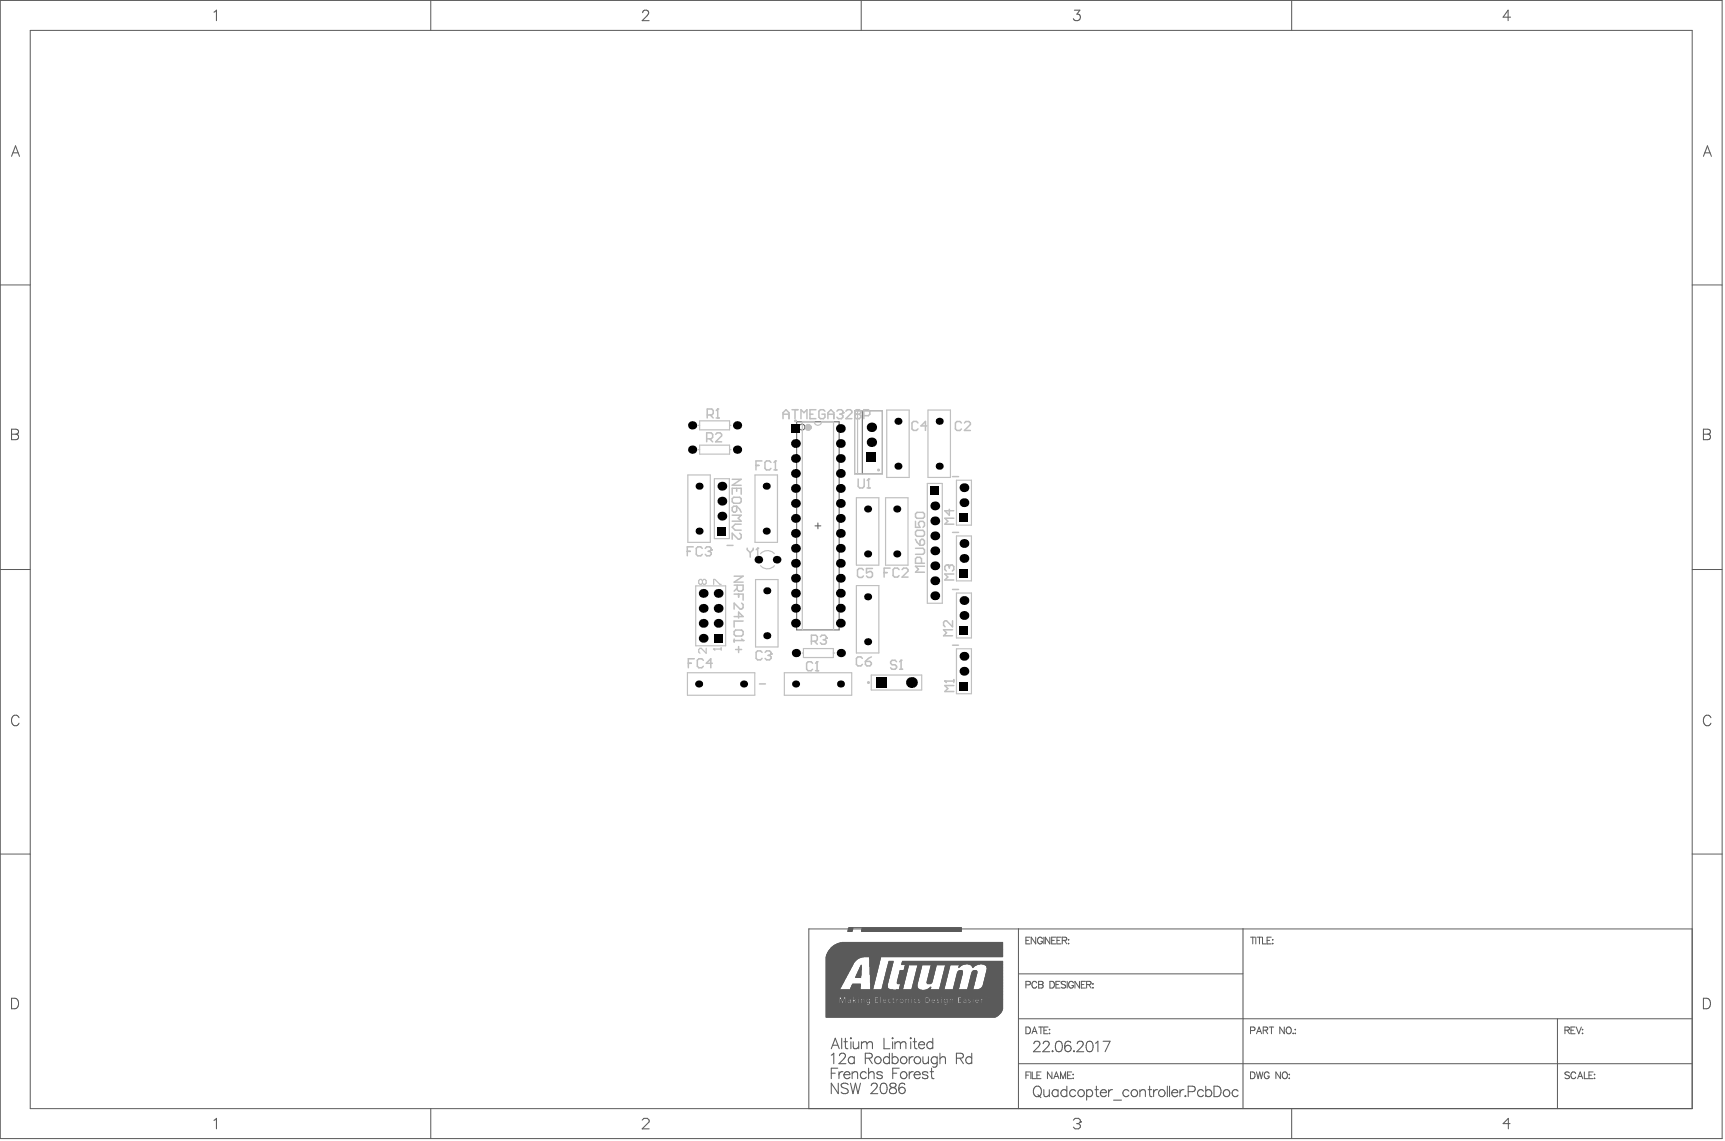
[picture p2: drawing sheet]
<svg xmlns="http://www.w3.org/2000/svg" width="974mm" height="644mm" viewBox="0 0 974 644" stroke-linecap="round" stroke-linejoin="round" font-family="sans-serif">
<g fill="none" stroke="#5a5a5a" stroke-width=".56">
<path d="M0 0h972v642h-972zM17 17h938v609h-938zM243 0v17M486 0v17M729 0v17M0 161h17M955 161h17M0 321h17M955 321h17M0 482h17M955 482h17M466 540h100"/>
<path d="M466 539h100M467 539h99M467 538h99M467 537h99M468 537h98M468 536h98M469 535h97M469 534h97M470 534h96M471 533h95M472 533h94M473 532h93"/>
<path d="M474 532h92M475 532h91M478 526h3M479 525h2M479 524h2M479 523h64M486 526h57M486 525h57M486 524h57M487 524h56M575 524v102M702 524v102"/>
<path d="M955 524h-498v102M466 550h12M466 550h13M466 549h13M466 548h13M466 548h14M466 547h14M466 546h14M466 546h15M466 545h15M466 558h8M466 557h8"/>
<path d="M466 557h9M466 556h9M466 555h9M466 555h10M466 554h10M466 553h11M466 552h11M466 552h12M466 551h12M466 544h15M466 544h16M466 543h16"/>
<path d="M466 542h17M466 541h18M466 541h19M466 540h20M466 540h21M466 558h38M466 559h54M466 560h100M466 559h100M474 558h-8M475 557h-9M475 556h-9"/>
<path d="M476 555h-10M476 554h-10M477 553h-11M478 551h-12M479 548h-13M480 558h6M480 557h6M480 546h-14M481 557h5M481 556h5M481 555h5M482 544h-16"/>
<path d="M483 552h3M483 551h3M483 542h-17M483 550h3M484 550h2M484 549h2M484 548h2M485 548h1M485 547h1M485 541h-19M485 546h1M486 546h.1"/>
<path d="M486 545h.1M486 547h-1M491 541h6M491 540h6M491 545h5M491 544h5M491 543h5M491 543h6M491 542h6M491 550h4M491 549h4M491 548h4"/>
<path d="M491 547h4M491 546h4M491 546h5M491 554h3M491 553h3M491 552h3M491 551h3M491 558h2M491 557h2M491 556h2M491 555h2M493 557h-2"/>
<path d="M494 554h-3M494 552h-3M495 548h-4M497 541h-6M498 558h4M498 558h3M498 557h3M498 556h3M499 555h2M499 554h2M499 553h2M499 553h3"/>
<path d="M499 552h3M500 551h2M500 550h2M500 549h2M500 549h3M500 548h3M500 547h3M501 547h2M501 546h2M501 545h2M501 545h3M501 544h3"/>
<path d="M501 554h-2M502 543h2M502 542h2M502 552h-3M504 545h-3M506 558h13M506 555h4M506 554h4M506 554h5M507 554h4M507 553h4M507 552h4"/>
<path d="M507 551h4M507 550h4M507 550h5M507 558h3M508 549h4M508 558h2M508 548h4M508 557h2M508 556h2M508 555h2M509 544h35M509 544h57"/>
<path d="M509 543h57M509 542h57M510 547h2M511 547h1M511 546h1M511 546h2M511 545h2M511 544h32M512 550h-5M513 546h-2M515 558h4M515 558h3"/>
<path d="M515 557h3M515 556h3M515 555h3M516 555h2M516 554h2M516 553h2M516 552h2M516 552h3M516 551h3M517 550h2M517 549h2M517 548h2"/>
<path d="M517 548h3M517 547h3M518 547h2M518 546h2M518 545h2M519 551h-2M520 545h-2M522 559h44M523 558h43M523 555h3M523 554h3M523 553h3"/>
<path d="M524 553h2M524 553h3M524 552h3M524 551h3M524 558h1M524 550h3M524 549h3M525 549h2M525 548h3M525 558h.1M525 557h.1M525 547h3"/>
<path d="M525 546h3M525 558h-2M525 545h3M526 545h2M527 551h-3M528 545h-3M530 558h3M530 557h3M531 557h2M531 556h2M531 556h3M531 555h3"/>
<path d="M531 554h3M531 553h3M532 553h2M532 552h2M532 552h3M532 551h3M532 550h3M533 550h2M533 549h2M533 548h2M533 548h3M533 547h3"/>
<path d="M533 546h3M533 557h-3M534 546h2M534 545h2M534 554h-3M535 552h-3M535 548h-2M538 558h3M538 557h3M538 556h3M539 556h2M539 556h3"/>
<path d="M539 555h3M539 554h3M539 553h3M539 552h3M540 552h2M540 552h3M540 551h3M540 550h3M540 549h3M541 548h2M541 546h.1M541 546h1"/>
<path d="M541 545h1M541 545h2M542 556h-3M542 545h-1M543 551h-3M546 558h3M546 557h3M547 557h2M547 557h3M547 556h3M547 555h3M547 554h3"/>
<path d="M547 553h3M547 544h5M548 553h3M548 552h3M548 551h3M548 544h3M548 545h3M548 550h3M548 549h3M549 549h2M549 545h1M549 548h3"/>
<path d="M549 548h2M549 546h.1M549 546h1M549 558h-3M550 548h1M551 553h-3M552 558h4M553 558h3M554 558h2M554 557h2M554 557h12M555 557h11"/>
<path d="M555 556h11M555 555h11M555 554h11M555 553h11M555 544h11M556 553h10M556 552h10M556 544h10M556 551h10M556 545h10M556 550h10M557 550h9"/>
<path d="M557 549h9M557 545h9M557 558h.1M557 557h.1M557 548h9M557 547h9M557 546h9M558 558h.1M558 557h1M558 557h8M558 558h8M559 558h7"/>
<path d="M559 557h7M566 558h-8M566 544h-57M575 550h127M466 566h8M466 565h8M466 564h8M466 563h8M466 566h23M466 562h15M466 567h100M466 567h23"/>
<path d="M466 566h24M466 566h25M466 574h96M466 573h97M466 573h98M466 572h98M466 572h99M466 571h99M466 570h99M466 570h100M466 569h100M466 568h100"/>
<path d="M466 562h100M466 561h100M474 566h1M474 565h1M474 564h1M475 563h1M475 564h1M475 565h1M476 565h-1M476 566h1M476 565h1M476 564h1"/>
<path d="M477 564h.1M477 566h2M477 566h1M477 565h1M477 565h2M477 564h3M477 564h1M477 564h2M477 563h4M478 565h-1M479 564h1M479 565h1"/>
<path d="M480 566h.1M480 564h1M480 566h1M480 565h1M481 563h-15M482 566h1M482 566h.1M482 565h.1M482 564h.1M482 564h1M482 563h12M482 563h2"/>
<path d="M482 562h15M483 565h1M483 564h1M483 566h1M485 566h1M485 565h1M485 564h1M485 563h9M486 564h1M487 566h.1M487 565h.1M487 564h.1"/>
<path d="M488 564h1M488 566h1M488 565h1M489 566h1M490 565h1M490 564h1M490 565h.1M490 564h.1M490 566h1M491 567h42M491 566h42M491 566h3"/>
<path d="M491 565h3M491 564h3M491 566h43M494 565h3M494 564h3M494 563h3M496 564h1M496 566h1M496 563h1M497 563h-12M497 566h2M497 566h1"/>
<path d="M497 565h1M497 564h1M497 564h2M497 563h7M497 563h17M497 562h59M499 564h-2M499 565h2M499 564h1M500 564h2M500 564h1M500 566h2"/>
<path d="M500 566h1M500 565h1M502 565h2M502 564h2M503 566h1M503 564h.1M504 565h2M504 564h2M504 563h18M504 563h10M505 565h1M505 564h1"/>
<path d="M505 566h1M506 566h2M506 565h2M506 564h.1M506 564h1M506 564h2M507 564h1M508 564h-1M508 565h1M508 565h2M508 564h2M508 564h1"/>
<path d="M509 565h.1M509 564h.1M510 566h1M510 564h1M510 565h1M512 566h1M512 565h1M512 564h.1M512 564h1M513 564h1M513 566h1M513 565h1"/>
<path d="M515 566h1M515 565h1M515 564h1M515 563h7M516 564h-1M516 565h3M516 565h2M516 564h2M517 565h2M517 566h1M517 564h1M518 564h-1"/>
<path d="M519 564h3M519 566h3M519 565h3M520 566h2M520 565h2M520 564h2M523 565h.1M523 565h1M523 564h1M523 563h1M524 566h2M524 565h-1"/>
<path d="M524 563h7M525 566h1M525 563h16M525 565h1M525 564h1M526 565h4M526 564h1M527 565h3M527 564h2M528 566h1M528 564h1M528 565h1"/>
<path d="M529 564h2M530 566h1M530 565h1M530 564h1M531 563h-16M532 566h1M532 565h1M532 564h1M532 563h9M533 564h-1M533 565h1M533 564h1"/>
<path d="M533 566h1M534 565h.1M534 564h.1M534 566h.1M535 567h31M535 566h31M535 566h1M535 565h1M535 564h1M537 566h1M537 565h1M537 564h.1"/>
<path d="M538 564h3M538 566h3M538 565h3M541 565h2M541 565h3M541 564h3M541 563h16M543 566h1M543 566h.1M543 564h2M543 564h1M543 563h14"/>
<path d="M543 563h6M544 565h-3M544 565h1M544 564h1M545 566h.1M545 564h2M546 564h.1M546 566h.1M546 565h1M546 565h.1M547 564h2M548 566h1"/>
<path d="M548 565h1M548 564h1M549 563h-17M550 566h1M550 565h.1M550 564h.1M550 564h1M550 563h7M551 564h-1M551 565h2M551 564h1M552 564h1"/>
<path d="M552 566h1M553 565h.1M553 564h.1M554 564h.1M554 566h12M554 565h12M554 564h12M555 564h11M555 564h2M557 562h.1M558 564h.1M558 563h.1"/>
<path d="M558 563h1M558 562h1M558 564h8M559 563h7M559 562h7M563 574h-97M564 572h-98M575 575h380M879 575v51M575 600h380M243 626v16M486 626v16"/>
<path d="M729 626v16"/>
</g>
<path d="M121 632l1-1v6M362 632l1-1h2l1 1v1l-4 4h4M606 632l1-1h2l1 1v1" fill="none" stroke="#5a5a5a" stroke-width=".59"/>
<circle cx="610" cy="633" r=".3" fill="#5a5a5a"/>
<g fill="none" stroke="#5a5a5a" stroke-width=".59">
<path d="M121 7l1-1v6M363 7l1-1h2v1l-1 2-3 3h4M606 6h4l-2 2a2 2 0 0 1 1 3 2 2 0 0 1-3 0M853 10h-5l3-4v6M7 88l2-6 2 6M7 86h3M961 88l3-6 2 6M962 86h3M7 242l3 1v1l-1 1 1 1v2h-3zM7 245h2M961 242l4 1v1l-1 1 1 1v2h-4zM961 245h3"/>
<path d="M11 405a2.2 2.2 0 0 0-3-1 2.2 2.2 0 0 0-1 2v1a2.2 2.2 0 0 0 1 2 2.2 2.2 0 0 0 3-1M966 405a2.2 2.2 0 0 0-3-1 2.2 2.2 0 0 0-2 2v1a2.2 2.2 0 0 0 2 2 2.2 2.2 0 0 0 3-1M7 563h1a3 3 0 0 1 3 3 3 3 0 0 1-3 3h-1zM961 563h2a3 3 0 0 1 3 3 3 3 0 0 1-3 3h-2zM469 592l2-6 3 6M469 595l2-1v6M470 590h3M474 596l1-2h1l1 1-1 2-2 3h3M475 586v6M476 588h2M477 586v5l2 1M480 586h1z"/>
<path d="M480 588v4M482 588v3l1 1 2-1M482 597a1.9 1.9 0 0 0-3 0 1.9 1.9 0 0 0 0 3 1.9 1.9 0 0 0 3-1M482 596v4M485 588v4M486 589l2-1h1v1M486 588v4M488 597h4v-1v-1l-4-1v6M489 589l2-1h1v4M489 589v3M490 597l2 3M499 586v6h3"/>
<path d="M502 594v6M502 597a1.9 1.9 0 0 0-3 0 1.9 1.9 0 0 0 0 3 1.9 1.9 0 0 0 3-1M504 586h.1M504 597a1.9 1.9 0 0 1 2 0 1.9 1.9 0 0 1 0 3 1.9 1.9 0 0 1-2-1M504 594v6M504 588v4M505 589l2-1h1v1M505 588v4M508 589v3M508 589l2-1h1v4M513 596v4M514 586h.1"/>
<path d="M514 588v4M515 588h2M515 596a1.9 1.9 0 0 0-2 2M516 586v5l2 1M518 590a1.8 1.8 0 0 0 2 2 1.8 1.8 0 0 0 2-1M519 589l2-1 1 2h-4zM521 596v4h2l1-1M524 596v4M526 589a1.9 1.9 0 0 0-2-1 1.9 1.9 0 0 0 0 3 1.9 1.9 0 0 0 2 0M526 586v6M529 597a1.9 1.9 0 0 0-3 0 1.9 1.9 0 0 0 0 3 1.9 1.9 0 0 0 3-1M529 596v6h-1h-2"/>
<path d="M531 597l1-1 1 1 1 3M531 594v6M540 597h3l1-1v-1l-4-1v6M542 597l2 3M548 597a1.9 1.9 0 0 0-2 0 1.9 1.9 0 0 0 0 3 1.9 1.9 0 0 0 2-1M548 594v6M584 589l1-1h1l1 1-1 2-3 2h4M589 589l1-1h1l1 1-1 2-2 2h4M594 593h.1M597 588a1.9 1.9 0 0 1 2 1l1 1a2.5 2.5 0 0 1-3 3 4 4 0 0 1 0-5zM604 588a1.9 1.9 0 0 0-3 1v2M606 593h.1"/>
<path d="M608 589l1-1h1l1 1v2l-3 2h4M614 588a1.9 1.9 0 0 1 3 1v1a2.5 2.5 0 0 1-2 3 4 4 0 0 1-1-5zM618 589l2-1v5M623 588h4l-3 5M469 606h2M473 603h-4v6M473 611v6l-4-6v6M474 605v4M476 605a1.9 1.9 0 0 0-2 1M476 606v1a1.8 1.8 0 0 0 2 2 1.8 1.8 0 0 0 2-1M477 606l2-1 1 1h-4zM479 612a2.2 2.2 0 0 0-2-1 2.2 2.2 0 0 0-2 2l3 2 1 1a2.6 2.6 0 0 1-4 0"/>
<path d="M480 611l1 6 2-6 1 6 2-6M481 606l1-1h2v4M481 605v4M489 606a1.9 1.9 0 0 0-3-1 1.9 1.9 0 0 0 0 3 1.9 1.9 0 0 0 3 0M490 606l2-1h1v4M490 603v6M492 613l1-2h1l1 1-1 2-2 3h3M498 611a1.9 1.9 0 0 1 2 1l1 2a2.5 2.5 0 0 1-3 3 4 4 0 0 1 0-6zM498 606a1.8 1.8 0 0 0-3 0l3 1v1a1.8 1.8 0 0 1-3 0M503 611v2l1 1a1.7 1.7 0 0 1 2 1 1.7 1.7 0 0 1-1 2h-2l-1-1a2.9 2.9 0 0 1 3-3l1-1a2.2 2.2 0 0 0-3-1zM504 606h2M508 603h-4v6"/>
<path d="M511 612l-1-1a1.9 1.9 0 0 0-2 1l-1 3M513 605v4M515 605a1.9 1.9 0 0 0-2 1M516 606v1a1.8 1.8 0 0 0 1 2 1.8 1.8 0 0 0 2-1M516 606l2-1 1 1h-3zM524 606a1.8 1.8 0 0 0-3 0l2 1 1 1a1.8 1.8 0 0 1-3 0M525 605h2M526 603v5l1 1M584 614a2.2 2.2 0 0 1 2-1 2.2 2.2 0 0 1 2 2v2a2.3 2.3 0 0 1-2 2 2.3 2.3 0 0 1-3-2zM586 618l2 1M589 615v4h2l1-1M592 615v4"/>
<path d="M597 616a1.9 1.9 0 0 0-3-1 1.9 1.9 0 0 0 0 3 1.9 1.9 0 0 0 3 0M597 615v4M602 616a1.9 1.9 0 0 0-3-1 1.9 1.9 0 0 0 0 3 1.9 1.9 0 0 0 3 0M602 613v6M607 616a1.9 1.9 0 0 0-3-1 1.9 1.9 0 0 0 0 3 1.9 1.9 0 0 0 3 0M613 616a1.9 1.9 0 0 1 3-1 1.9 1.9 0 0 1 0 3 1.9 1.9 0 0 1-3 0M613 615v6M618 615h2M619 613v5v1h1M621 617a1.8 1.8 0 0 0 1 2 1.8 1.8 0 0 0 2-1M622 615h2v2h-3zM626 615v4"/>
<path d="M628 615a1.9 1.9 0 0 0-2 2M637 616a1.9 1.9 0 0 0-3-1 1.9 1.9 0 0 0 0 3 1.9 1.9 0 0 0 3 0M643 616l2-1h1l1 4M643 615v4M648 615h2M649 613v5v1h1M651 615v4M653 615a1.9 1.9 0 0 0-2 2M659 613v6M660 613v6M661 617a1.8 1.8 0 0 0 2 2 1.8 1.8 0 0 0 2-1M662 616l2-1 1 2h-4z"/>
<path d="M666 615v4M668 615a1.9 1.9 0 0 0-2 2M669 618v1zM671 616h3l1-1-1-2h-3v6M679 616a1.9 1.9 0 0 0-2-1 1.9 1.9 0 0 0 0 3 1.9 1.9 0 0 0 2 0M681 616a1.9 1.9 0 0 1 2-1 1.9 1.9 0 0 1 0 3 1.9 1.9 0 0 1-2 0M681 613v6M685 613h2a3 3 0 0 1 2 3 3 3 0 0 1-2 3h-2zM699 616a1.9 1.9 0 0 0-3-1 1.9 1.9 0 0 0 0 3 1.9 1.9 0 0 0 3 0M608 634h1M609 634l1 1v1l-1 1h-2l-1-1M610 633l-1 1"/>
<path d="M629 621h4M852 634h-4l3-3v6"/>
<circle cx="496" cy="598" r="2"/>
<circle cx="510" cy="598" r="1.9"/>
<circle cx="518" cy="598" r="1.9"/>
<circle cx="603" cy="592" r="1.8"/>
<circle cx="509" cy="615" r="1.8"/>
<circle cx="510" cy="607" r="1.9"/>
<circle cx="610" cy="617" r="2"/>
<circle cx="640" cy="617" r="2"/>
<circle cx="656" cy="617" r="2"/>
<circle cx="692" cy="617" r="2"/>
</g>
<g fill="none" stroke="#5a5a5a" stroke-width=".56">
<path d="M450 238h24v117h-24zM482 232h16v35h-16zM487 232v35M490 250h4M492 248v3M460 297h3M462 295v3M579 531h2M581 529h-2v4h2M585 529v4l-3-4v4M588 530a1.4 1.4 0 0 0-1-1 1.4 1.4 0 0 0-1 1v1a1.4 1.4 0 0 0 1 2 1.4 1.4 0 0 0 1-2h-1M589 529v4"/>
<path d="M593 529v4l-3-4v4M594 531h1M596 529h-2v4h2M597 531h1M599 529h-2v4h2M600 531l2-1v-1h-2v4M601 531l1 2M603 530h.1M603 532h.1M706 529h2M707 529v4M709 529v4"/>
<path d="M710 529h2M711 529v4M713 529v4h2M715 531h2M718 529h-3v4h3M718 530h.1M718 532h.1M579 556h2v-2h-2v4M585 555a1.4 1.4 0 0 0-1-1 1.4 1.4 0 0 0-2 1v1a1.4 1.4 0 0 0 2 2 1.4 1.4 0 0 0 1-1M586 554h3v1l-1 1h1l-1 1-2 1zM586 556h2M593 554h1a2 2 0 0 1 1 2 2 2 0 0 1-1 2h-1z"/>
<path d="M596 556h1M598 554h-2v4h2M602 554h-1h-2v1l3 1-1 2-2-1M602 554v4M606 555a1.4 1.4 0 0 0-2-1 1.4 1.4 0 0 0-1 1v1a1.4 1.4 0 0 0 2 2 1.4 1.4 0 0 0 1-2h-1M609 554v4l-2-4v4M610 556h2M613 554h-3v4h3M615 556l1 2M616 554h-3v4M616 554h.1M616 554v1l-3 1"/>
<path d="M617 555h.1M617 557h.1M579 580h1a2 2 0 0 1 2 1 2 2 0 0 1-2 2h-1zM586 580h3M588 580v3M592 580h-3v3h3M716 580h3M718 580v3M725 580v3l-3-3v3M727 580a1.7 1.7 0 0 1 2 2 1.7 1.7 0 0 1-3 1v-2zM889 580h-2v3h2M890 580l1 3 2-3"/>
<path d="M582 583l2-3 1 3M583 582h2M589 581h2M592 581h.1M592 583h.1M706 581h2v-1h-2v3M709 583l2-3 1 3M710 582h2M713 581h2v-1h-2v3M714 581l2 2M730 583h.1M731 581h.1"/>
<path d="M731 583h.1M883 581h2l1-1h-3v3M885 581l1 2M887 581h1M893 581h.1M893 583h.1M579 607h2M581 605h-2v4M582 605v4M583 605v4h2M585 607h2M588 605h-3v4h3"/>
<path d="M594 605v4l-3-4v4M595 609l1-4 2 4M595 607h2M599 609v-4l1 4 1-4v4M603 607h1M605 605h-2v4h2M606 606h.1M606 608h.1M706 605h1a2 2 0 0 1 1 2 2 2 0 0 1-1 2h-1zM709 605l1 4 1-4 1 4 1-4M716 606a1.4 1.4 0 0 0-1-1 1.4 1.4 0 0 0-1 1v1a1.4 1.4 0 0 0 1 2 1.4 1.4 0 0 0 1-2h-1M723 605v4l-3-4v4"/>
<path d="M724 605a1.8 1.8 0 0 1 3 2 1.7 1.7 0 0 1-3 1zM728 606h.1M728 608h.1M886 605h-1h-2l1 1 2 2-1 1-2-1M889 606a1.4 1.4 0 0 0-1-1 1.4 1.4 0 0 0-1 1v1a1.4 1.4 0 0 0 1 2 1.4 1.4 0 0 0 1-1M890 609l2-4 1 4M891 607h2M894 605v4h2M897 607h1M899 605h-2v4h2M900 606h.1M900 608h.1"/>
<circle cx="453" cy="241" r="1.7"/>
</g>
<g fill="none" stroke="#c0c0c0" stroke-width=".66">
<path d="M395 237h17v6h-17zM460 238h-7v118h17v-118h-6M482 232h16v35h-16zM484 232v35M501 231h12v38h-12zM524 231h12v38h-12zM394 254h1M394 240h1M395 251h17v5h-17zM412 254h1M412 240h1M388 268h13v38h-13z"/>
<path d="M403 270h9v34h-9zM426 268h13v38h-13zM523 273h9v67h-9zM540 271h8v25h-8zM483 281h13v38h-13zM500 281h13v38h-13zM540 302h8v26h-8zM393 331h17v33h-17zM426 327h13v38h-13zM483 330h13v38h-13zM540 335h8v25h-8zM388 380h38v12h-38z"/>
<path d="M443 380h38v12h-38zM453 368h.1M453 366h17v5h-17zM470 368h1M540 366h8v25h-8zM492 381h28v8h-28z"/>
</g>
<path d="M410 308h4" fill="none" stroke="#c0c0c0" stroke-width=".84"/>
<path d="M403 366h4M407 366v1" fill="none" stroke="#c0c0c0" stroke-width=".68"/>
<circle cx="403" cy="366" r=".3" fill="#c0c0c0"/>
<path d="M396 328l1-1 2 1v1l-1 1-2-1M396 328v-1l-2 1v1l1 1 1-1M396 328v1M403 330v-3l4 3M399 366v3l-3-3-2 1v1l1 1M403 366l1 1" fill="none" stroke="#c0c0c0" stroke-width=".68"/>
<path d="M399 234h3l1-1v-1l-1-1h-3v5M401 234l2 2M404 236h2M405 231v5M399 248h2l1-1v-2l-1-1h-2v5M401 248l1 1M404 245l1-1h1l1 1v1l-3 3h3M538 269h3M538 333h3M538 364h3M429 386h3" fill="none" stroke="#c0c0c0" stroke-width=".84"/>
<circle cx="405" cy="231" r=".4" fill="#c0c0c0"/>
<path d="M405 231l-1 1M430 368l-1-1h-1l-1 1v3l1 1h1l1-1M432 368l1-1h1l1 2" fill="none" stroke="#c0c0c0" stroke-width=".84"/>
<circle cx="435" cy="369" r=".4" fill="#c0c0c0"/>
<path d="M422 309v1l1 2M423 312v2M425 309v1l-2 2M427 314h2M428 309v5M434 370h.1M434 370l1 1-1 1h-1l-1-1M435 369l-1 1" fill="none" stroke="#c0c0c0" stroke-width=".84"/>
<circle cx="428" cy="309" r=".4" fill="#c0c0c0"/>
<path d="M427 263h1M430 260h-3v5M435 261l-1-1h-1l-1 1v3l1 1h1l1-1M437 265h2M438 260v5M428 309l-1 1" fill="none" stroke="#c0c0c0" stroke-width=".84"/>
<circle cx="438" cy="260" r=".4" fill="#c0c0c0"/>
<path d="M438 260l-1 1M459 374l-1-1h-2l-1 1v4h1h2h1M460 378h2M461 373v5" fill="none" stroke="#c0c0c0" stroke-width=".84"/>
<circle cx="461" cy="373" r=".4" fill="#c0c0c0"/>
<path d="M484 270v4l1 1h2l1-1v-4M489 275h2M490 270v5M487 322v-1h-2l-1 1v3l1 1h2v-1M492 321h-3v2l2-1 1 1v2v1h-2l-1-1M461 373l-1 1M487 372l-1-1h-2l-1 1v3l1 1h2l1-1M488 373h3l1 2-1 1h-2l-1-1zM492 371l-4 2" fill="none" stroke="#c0c0c0" stroke-width=".84"/>
<circle cx="490" cy="270" r=".4" fill="#c0c0c0"/>
<path d="M490 270l-1 1M506 373h-1h-1l-1 1 1 1h1l1 2-1 1h-1l-1-1M508 378h1M509 373v5" fill="none" stroke="#c0c0c0" stroke-width=".84"/>
<circle cx="509" cy="373" r=".4" fill="#c0c0c0"/>
<path d="M518 239l-1-1h-1l-1 1v3l1 1h1l1-1M523 240h-3l2-2v5M535 319l-2 1v1l1 1M538 324h-5l2 2-2 1h5M509 373h-1" fill="none" stroke="#c0c0c0" stroke-width=".84"/>
<circle cx="535" cy="319" r=".4" fill="#c0c0c0"/>
<g fill="none" stroke="#c0c0c0" stroke-width=".84">
<path d="M543 239l-1-1h-2l-1 1v3l1 1h2l1-1M544 239l1-1h2l1 1v1l-4 3h4M413 270h5l-5 4h5M413 279v-3h5v3M416 276v1M413 291h5l-1 1 1 2h-5M414 281h4v2v1h-4l-1-1v-2zM414 286h2v2l-1 1-2-1v-2zM416 286l2 3M418 296h-3l-2 1 2 2h3M536 287v4l-3-3h5M538 292h-5l2 2-2 2h5"/>
<path d="M418 301v1v1v1h-1l-4-3v3M535 319l1 1M536 320v1M536 320l1-1 1 1v1v1M538 300h3M463 359l1-1h2v2M458 362h3v-1v-2v-1h-3v5M460 362l1 1"/>
</g>
<circle cx="466" cy="360" r=".4" fill="#c0c0c0"/>
<path d="M538 355h-5l1 2-1 2h5M538 350v4l-4-4h-1v1v2v1M465 361h1M466 361v1v1h-2h-1M466 360v1M533 384h5M538 387h-5l2 2-2 1h5M538 383v2" fill="none" stroke="#c0c0c0" stroke-width=".84"/>
<circle cx="533" cy="384" r=".4" fill="#c0c0c0"/>
<g fill="none" stroke="#c0c0c0" stroke-width=".84">
<path d="M517 290l1-1h3l1 1v2h-1h-3h-1zM517 294v4h2l-1-2 1-2h2l1 1v2l-1 1M388 311h2M391 309h-3v5M396 309h-2h-1v4l1 1h2v-1M398 309h1h2v1M517 300l1-1h3l1 1v2l-1 1h-3l-1-1zM517 309h4l1 1v2l-1 1h-4M517 304l2 4M519 305l2-1 1 1v2l-1 1h-2zM520 318v-3l-1-1h-1l-1 1v3h5M522 320h-5l1 1-1 2h5"/>
<path d="M389 374h1M392 372h-3v5M397 373l-1-1h-2v1v3v1h2l1-1M402 374h-3l2-2v5M533 384l1 1"/>
</g>
<circle cx="401" cy="310" r=".4" fill="#c0c0c0"/>
<g fill="none" stroke="#c0c0c0" stroke-width=".84">
<path d="M442 236v-3l2-2 1 2v3M442 234h3M447 231h3M449 231v5M452 236v-5l2 2 1-2v5M457 234h2M461 231h-4v5h4M466 232l-1-1h-2l-1 1v3l1 1h2l1-1v-1h-2M467 234h4M467 236v-3l2-2 2 2v3M472 232l1-1h2l1 2M400 311h1"/>
<path d="M401 311v1v2h-2l-1-1M401 310v1M499 323h2M502 321h-3v5M507 321h-2h-1v4l1 1h2v-1M509 321h1h2h1v1l-4 4h4"/>
</g>
<circle cx="476" cy="233" r=".4" fill="#c0c0c0"/>
<g fill="none" stroke="#c0c0c0" stroke-width=".84">
<path d="M474 234h1M475 234l1 1-1 1h-2l-1-1M476 233l-1 1M477 232l1-1h2l1 1v1l-4 3h4M483 234h2M483 234v1v1h2l1-1-1-1M483 234v-1v-2h2l1 1-1 2M488 235h2l1-1v-2l-1-1h-2v5M414 325h5l-5 3h5M414 330h5v3v1h-2l-1-1v-3M414 335h5v4M416 332l-2 2"/>
<path d="M417 335v2M414 356h1h4v2v1h-4l-1-1zM414 348h5l-2-3v4M419 340v1v2v1h-1l-4-4v4M419 350h-5v4M414 361v1M414 361h5"/>
</g>
<circle cx="419" cy="361" r=".4" fill="#c0c0c0"/>
<path d="M415 366h4M417 365v3M419 361h.1" fill="none" stroke="#c0c0c0" stroke-width=".84"/>
<g fill="none" stroke="#c0c0c0" stroke-width=".83">
<circle cx="449" cy="237" r=".4"/>
<circle cx="496" cy="265" r=".4"/>
<circle cx="490" cy="385" r=".4"/>
</g>
<path d="M460 238a2.1 2.1 0 0 0 2 2 2.1 2.1 0 0 0 2-2M429 319a5 5 0 0 0 8 0M437 312a5 5 0 0 0-8 0" fill="none" stroke="#c0c0c0" stroke-width=".66"/>
<circle cx="456" cy="241" r="1" fill="none" stroke="#c0c0c0" stroke-width="2"/>
<g fill="#000">
<circle cx="507" cy="238" r="2"/>
<circle cx="530" cy="238" r="2"/>
<circle cx="391" cy="254" r="2.3"/>
<circle cx="391" cy="240" r="2.3"/>
<circle cx="416" cy="240" r="2.3"/>
<circle cx="416" cy="254" r="2.3"/>
<circle cx="449" cy="250" r="2.5"/>
<circle cx="449" cy="259" r="2.5"/>
<circle cx="474" cy="259" r="2.5"/>
<circle cx="474" cy="250" r="2.5"/>
<circle cx="474" cy="242" r="2.5"/>
<circle cx="492" cy="241" r="2.7"/>
<circle cx="492" cy="250" r="2.7"/>
<circle cx="395" cy="274" r="2"/>
<circle cx="407" cy="274" r="2.5"/>
<circle cx="433" cy="274" r="2"/>
<circle cx="449" cy="276" r="2.5"/>
<circle cx="449" cy="267" r="2.5"/>
<circle cx="474" cy="276" r="2.5"/>
<circle cx="474" cy="267" r="2.5"/>
<circle cx="507" cy="263" r="2"/>
<circle cx="530" cy="263" r="2"/>
<circle cx="544" cy="275" r="2.5"/>
<circle cx="395" cy="300" r="2"/>
<circle cx="407" cy="291" r="2.5"/>
<circle cx="407" cy="283" r="2.5"/>
<circle cx="433" cy="300" r="2"/>
<circle cx="449" cy="293" r="2.5"/>
<circle cx="449" cy="284" r="2.5"/>
<circle cx="474" cy="293" r="2.5"/>
<circle cx="474" cy="284" r="2.5"/>
<circle cx="490" cy="287" r="2"/>
<circle cx="506" cy="287" r="2"/>
<circle cx="528" cy="285" r="2.5"/>
<circle cx="528" cy="294" r="2.5"/>
<circle cx="544" cy="284" r="2.5"/>
<circle cx="428" cy="316" r="2.2"/>
<circle cx="438" cy="316" r="2.2"/>
<circle cx="449" cy="301" r="2.5"/>
<circle cx="449" cy="309" r="2.5"/>
<circle cx="449" cy="318" r="2.5"/>
<circle cx="474" cy="301" r="2.5"/>
<circle cx="474" cy="318" r="2.5"/>
<circle cx="474" cy="309" r="2.5"/>
<circle cx="490" cy="313" r="2"/>
<circle cx="506" cy="313" r="2"/>
<circle cx="528" cy="319" r="2.5"/>
<circle cx="528" cy="302" r="2.5"/>
<circle cx="528" cy="311" r="2.5"/>
<circle cx="544" cy="307" r="2.5"/>
<circle cx="544" cy="315" r="2.5"/>
<circle cx="397" cy="335" r="2.5"/>
<circle cx="405" cy="335" r="2.5"/>
<circle cx="433" cy="333" r="2"/>
<circle cx="449" cy="326" r="2.5"/>
<circle cx="449" cy="335" r="2.5"/>
<circle cx="474" cy="335" r="2.5"/>
<circle cx="474" cy="326" r="2.5"/>
<circle cx="490" cy="337" r="2"/>
<circle cx="528" cy="336" r="2.5"/>
<circle cx="528" cy="328" r="2.5"/>
<circle cx="544" cy="339" r="2.5"/>
<circle cx="397" cy="343" r="2.5"/>
<circle cx="397" cy="352" r="2.5"/>
<circle cx="405" cy="352" r="2.5"/>
<circle cx="405" cy="343" r="2.5"/>
<circle cx="433" cy="359" r="2"/>
<circle cx="449" cy="343" r="2.5"/>
<circle cx="449" cy="352" r="2.5"/>
<circle cx="474" cy="352" r="2.5"/>
<circle cx="474" cy="343" r="2.5"/>
<circle cx="544" cy="347" r="2.5"/>
<circle cx="397" cy="360" r="2.5"/>
<circle cx="449" cy="368" r="2.3"/>
<circle cx="475" cy="368" r="2.3"/>
<circle cx="490" cy="362" r="2"/>
<circle cx="544" cy="379" r="2.5"/>
<circle cx="544" cy="370" r="2.5"/>
<circle cx="394" cy="386" r="2"/>
<circle cx="420" cy="386" r="2"/>
<circle cx="449" cy="386" r="2"/>
<circle cx="474" cy="386" r="2"/>
<circle cx="514" cy="385" r="3"/>
</g>
<g fill="#000">
<path d="M446 239h5v5h-5z" fill-rule="evenodd"/>
<path d="M489 255h6v6h-6z" fill-rule="evenodd"/>
<path d="M525 275h5v5h-5z" fill-rule="evenodd"/>
<path d="M542 290h5v5h-5z" fill-rule="evenodd"/>
<path d="M405 297h5v5h-5z" fill-rule="evenodd"/>
<path d="M542 321h5v5h-5z" fill-rule="evenodd"/>
<path d="M542 353h5v5h-5z" fill-rule="evenodd"/>
<path d="M403 358h5v5h-5z" fill-rule="evenodd"/>
<path d="M494 382h7v6h-7z" fill-rule="evenodd"/>
<path d="M542 385h5v5h-5z" fill-rule="evenodd"/>
</g>
</svg>
